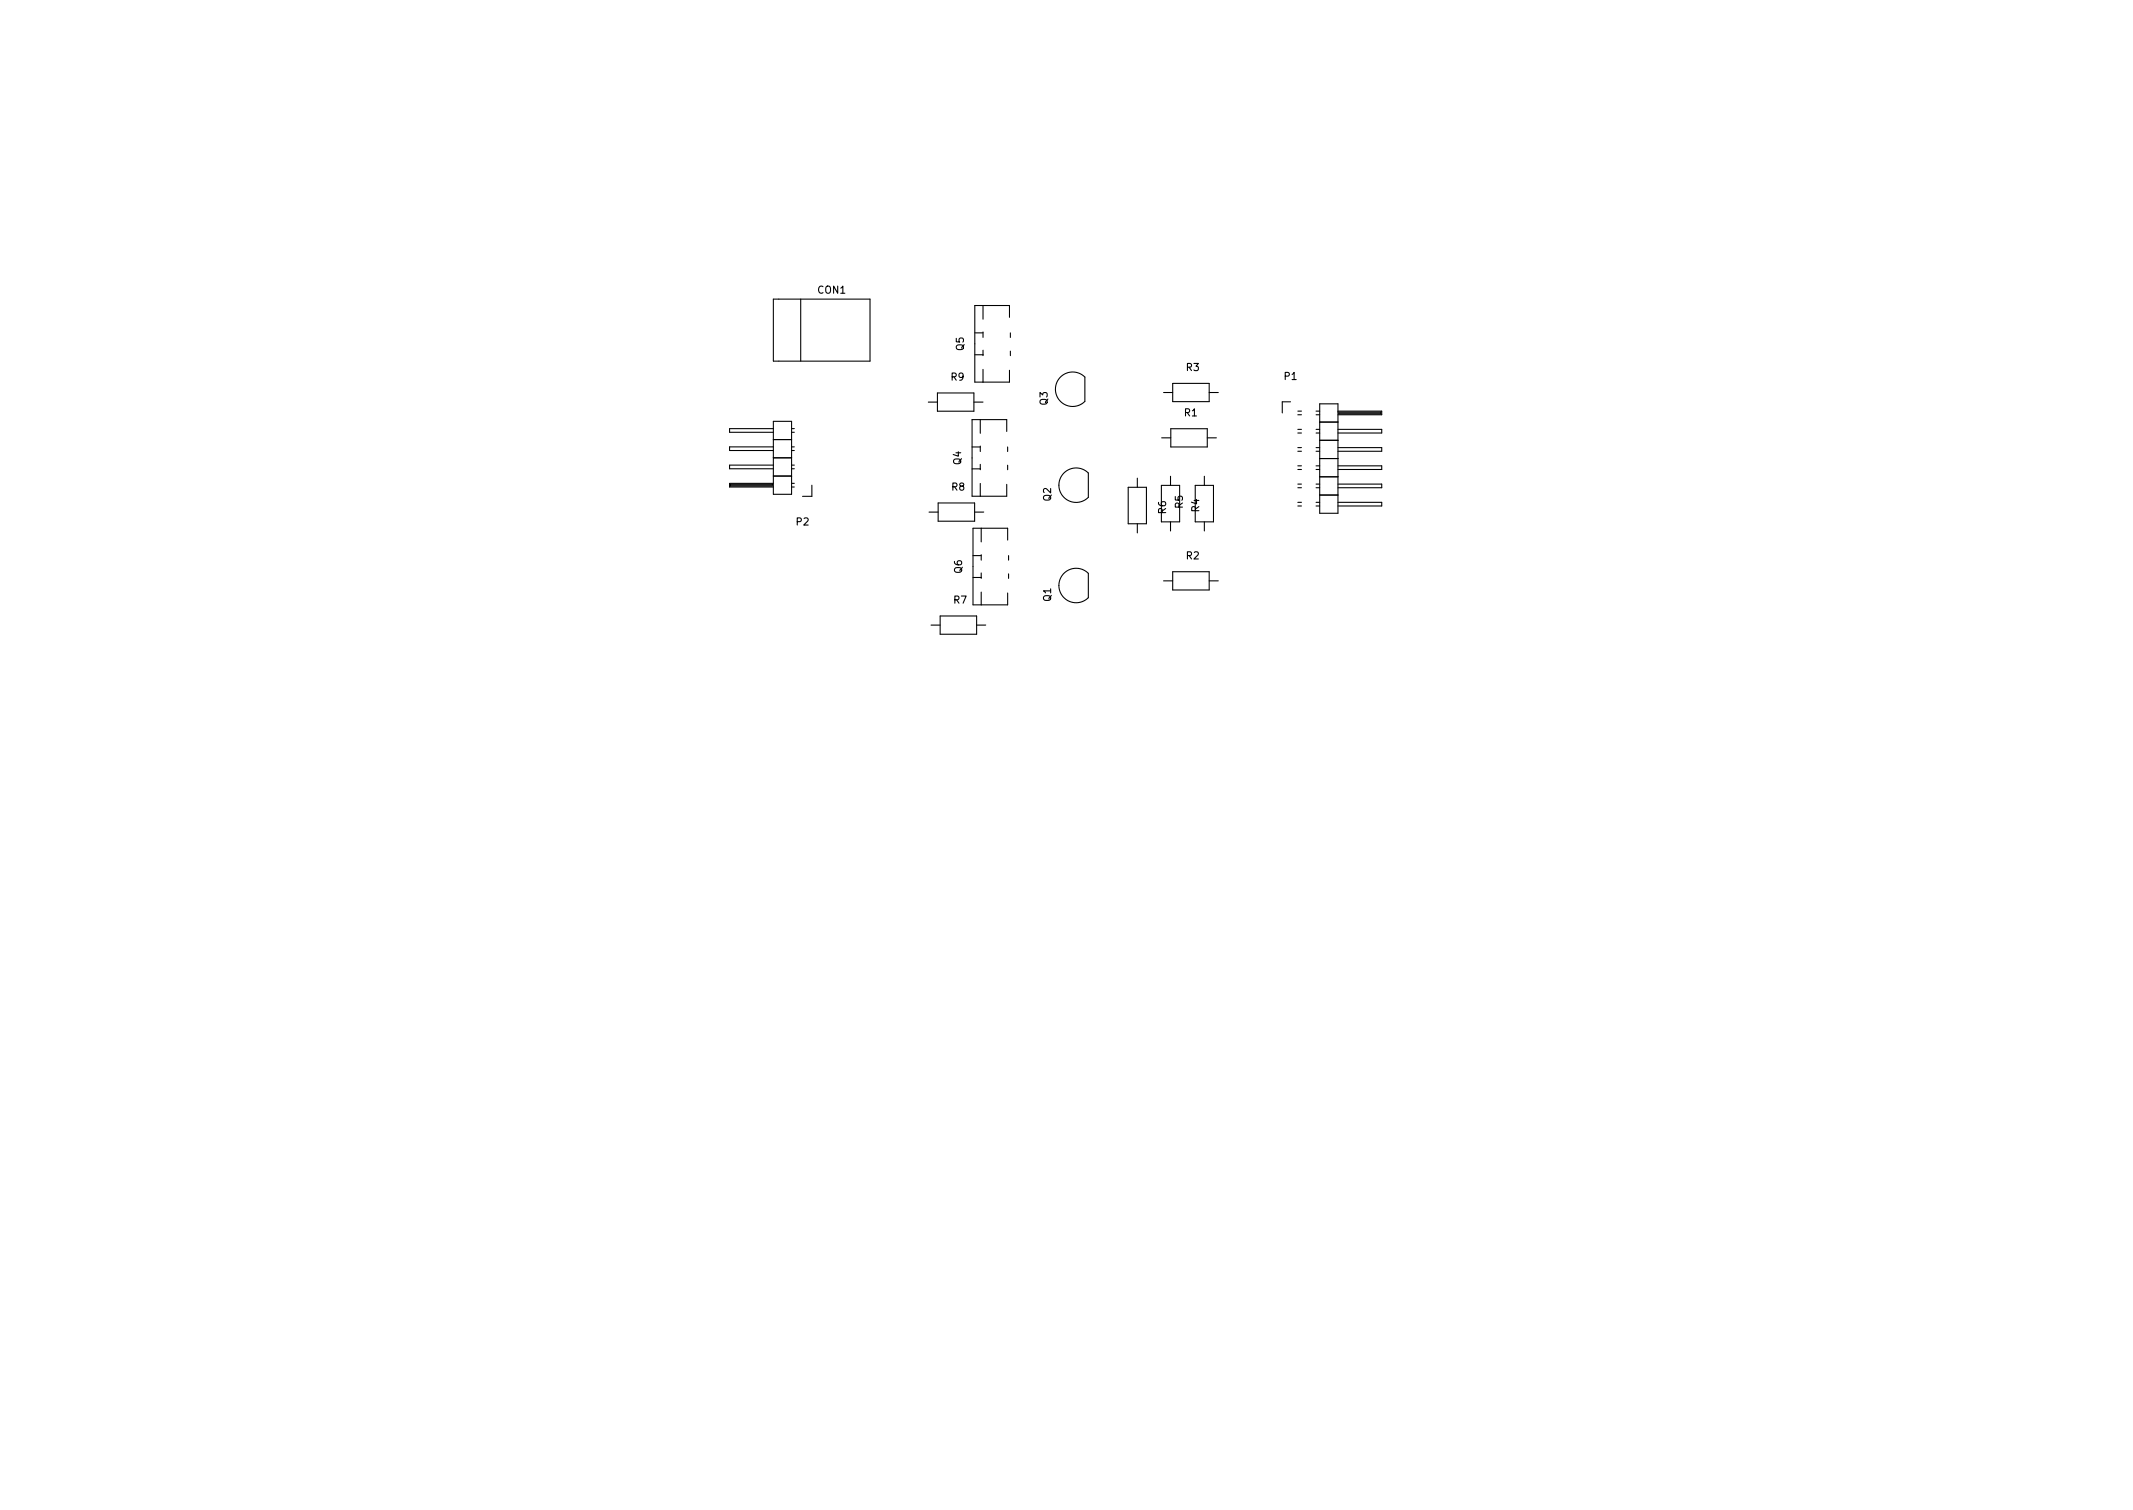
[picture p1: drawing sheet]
<svg xmlns="http://www.w3.org/2000/svg" width="297mm" height="210mm" viewBox="0 0 297 210" stroke-linecap="round" stroke-linejoin="round" font-family="sans-serif">
<defs><g id="words">
<g font-size="1.4">
<text x="113.9" y="40.9">CON1</text>
<text x="132.4" y="53">R9</text>
<text x="134.2" y="48.8" transform="rotate(-90 134.2 48.8)">Q5</text>
<text x="165.2" y="51.7">R3</text>
<text x="178.9" y="52.9">P1</text>
<text x="145.9" y="56.4" transform="rotate(-90 145.9 56.4)">Q3</text>
<text x="164.9" y="58">R1</text>
<text x="133.8" y="64.7" transform="rotate(-90 133.8 64.7)">Q4</text>
<text x="132.5" y="68.3">R8</text>
<text x="146.4" y="69.8" transform="rotate(-90 146.4 69.8)">Q2</text>
<text x="162.4" y="71.5" transform="rotate(-90 162.4 71.5)">R6</text>
<text x="164.7" y="70.8" transform="rotate(-90 164.7 70.8)">R5</text>
<text x="167" y="71.3" transform="rotate(-90 167 71.3)">R4</text>
<text x="110.9" y="73.2">P2</text>
<text x="165.2" y="77.9">R2</text>
<text x="134" y="79.8" transform="rotate(-90 134 79.8)">Q6</text>
<text x="146.4" y="83.7" transform="rotate(-90 146.4 83.7)">Q1</text>
<text x="132.8" y="84">R7</text>
</g>
</g></defs>
<g fill="none" stroke="#000" stroke-width=".15">
<path d="M107.7 41.7h13.5v8.6h-13.5zM107.7 58.7h2.5v10.1h-2.5zM107.7 59.7h-6.1v.5h6.1M110.2 59.7h.4M111.5 41.7v8.6M129.3 56h1.2M130.5 54.7h5.1v2.6h-5.1zM135.6 56h1.3M135.8 49.4h1.1M135.8 46.3h1.1M136.5 58.4v1.9M136.9 42.5v1.9"/>
<path d="M136.9 46.2v.8M136.9 48.8v.7M136.9 51.4v1.8M140.6 44.2v-1.7h-4.8v10.7h4.8v-1.6M140.7 46.3v.7M140.7 48.9v.6M151.1 55.9a2.4 2.4 0 0 1-3.4 0 2.4 2.4 0 0 1 0-3.4 2.4 2.4 0 0 1 3.4 0v3.4M162 54.7h1.3M163 59.7h5.1v2.5h-5.1zM163.3 53.4h5.1v2.5h-5.1zM168.4 54.7h1.3M179.7 56h-1.1v1.5"/>
<path d="M180.7 57.2h.5M180.7 57.8h.5M180.7 59.8h.5M183.3 57.2h.5M183.3 57.8h.5M183.3 59.8h.5M183.8 56.2h2.5v15.3h-2.5zM183.8 58.8h2.5M186.3 57.2h6.1v.6h-6.1M186.3 59.8h6.1v.5h-6.1M186.3 57.4h6v.2h-5.9v-.1h5.9M101.7 67.6h5.9v-.2h-5.9v.3h5.9"/>
<path d="M107.7 67.3h-6.1v.5h6.1M107.7 64.8h-6.1v.5h6.1M107.7 62.2h-6.1v.5h6.1M107.7 66.3h2.5M107.7 63.7h2.5M107.7 61.2h2.5M110.2 67.8h.4M110.2 67.3h.4M110.2 65.3h.4M110.2 64.8h.4M110.2 62.7h.4M110.2 62.2h.4"/>
<path d="M110.2 60.2h.4M113.1 67.6v1.5h-1.3M129.4 71.3h1.2M130.6 70h5.1v2.6h-5.1zM135.4 65.3h1.1M135.4 62.2h1.1M135.5 77.4h1.1M135.7 71.3h1.3M136.5 62.1v.8M136.5 64.7v.7M136.5 67.3v1.8M136.6 73.6v1.9"/>
<path d="M136.6 77.2v.8M136.6 79.8v.7M140.2 60.1v-1.7h-4.8v10.7h4.8v-1.7M140.3 62.2v.7M140.3 64.8v.6M140.3 75.2v-1.6h-4.8v10.6h4.8v-1.6M140.5 77.4v.6M140.5 79.9v.6M148.2 79.8a2.41 2.41 0 0 1 3.4 0v3.4a2.4 2.4 0 0 1-3.4 0 2.4 2.4 0 0 1 0-3.4zM148.2 65.9a2.41 2.41 0 0 1 3.4 0v3.4a2.4 2.4 0 0 1-3.4 0 2.4 2.4 0 0 1 0-3.4zM157.1 67.9h2.6v5h-2.6zM158.4 66.6v1.3"/>
<path d="M158.4 72.9v1.3M161.7 67.6h2.6v5.1h-2.6zM161.8 61h1.2M163 66.3v1.3M163 72.7v1.2M163.3 79.6h5.1v2.6h-5.1zM166.4 67.6h2.6v5.1h-2.6zM167.7 66.3v1.3M167.7 72.7v1.2M168.1 61h1.3M180.7 69.9h.5M180.7 70.5h.5"/>
<path d="M180.7 67.9h.5M180.7 67.4h.5M180.7 65.4h.5M180.7 64.9h.5M180.7 62.8h.5M180.7 62.3h.5M180.7 60.3h.5M183.3 69.9h.5M183.3 70.5h.5M183.3 67.9h.5M183.3 67.4h.5M183.3 65.4h.5"/>
<path d="M183.3 64.9h.5M183.3 62.8h.5M183.3 62.3h.5M183.3 60.3h.5M183.8 66.4h2.5M183.8 68.9h2.5M183.8 61.3h2.5M183.8 63.8h2.5M186.3 69.9h6.1v.6h-6.1M186.3 67.4h6.1v.5h-6.1M186.3 64.9h6.1v.5h-6.1M186.3 62.3h6.1v.5h-6.1"/>
<path d="M129.7 87h1.2M130.9 85.8h5.1v2.5h-5.1zM135.5 80.4h1.1M136 87h1.3M136.6 82.4v1.8M162 80.9h1.3M168.4 80.9h1.3"/>
</g>
<use href="#words"/>
</svg>
